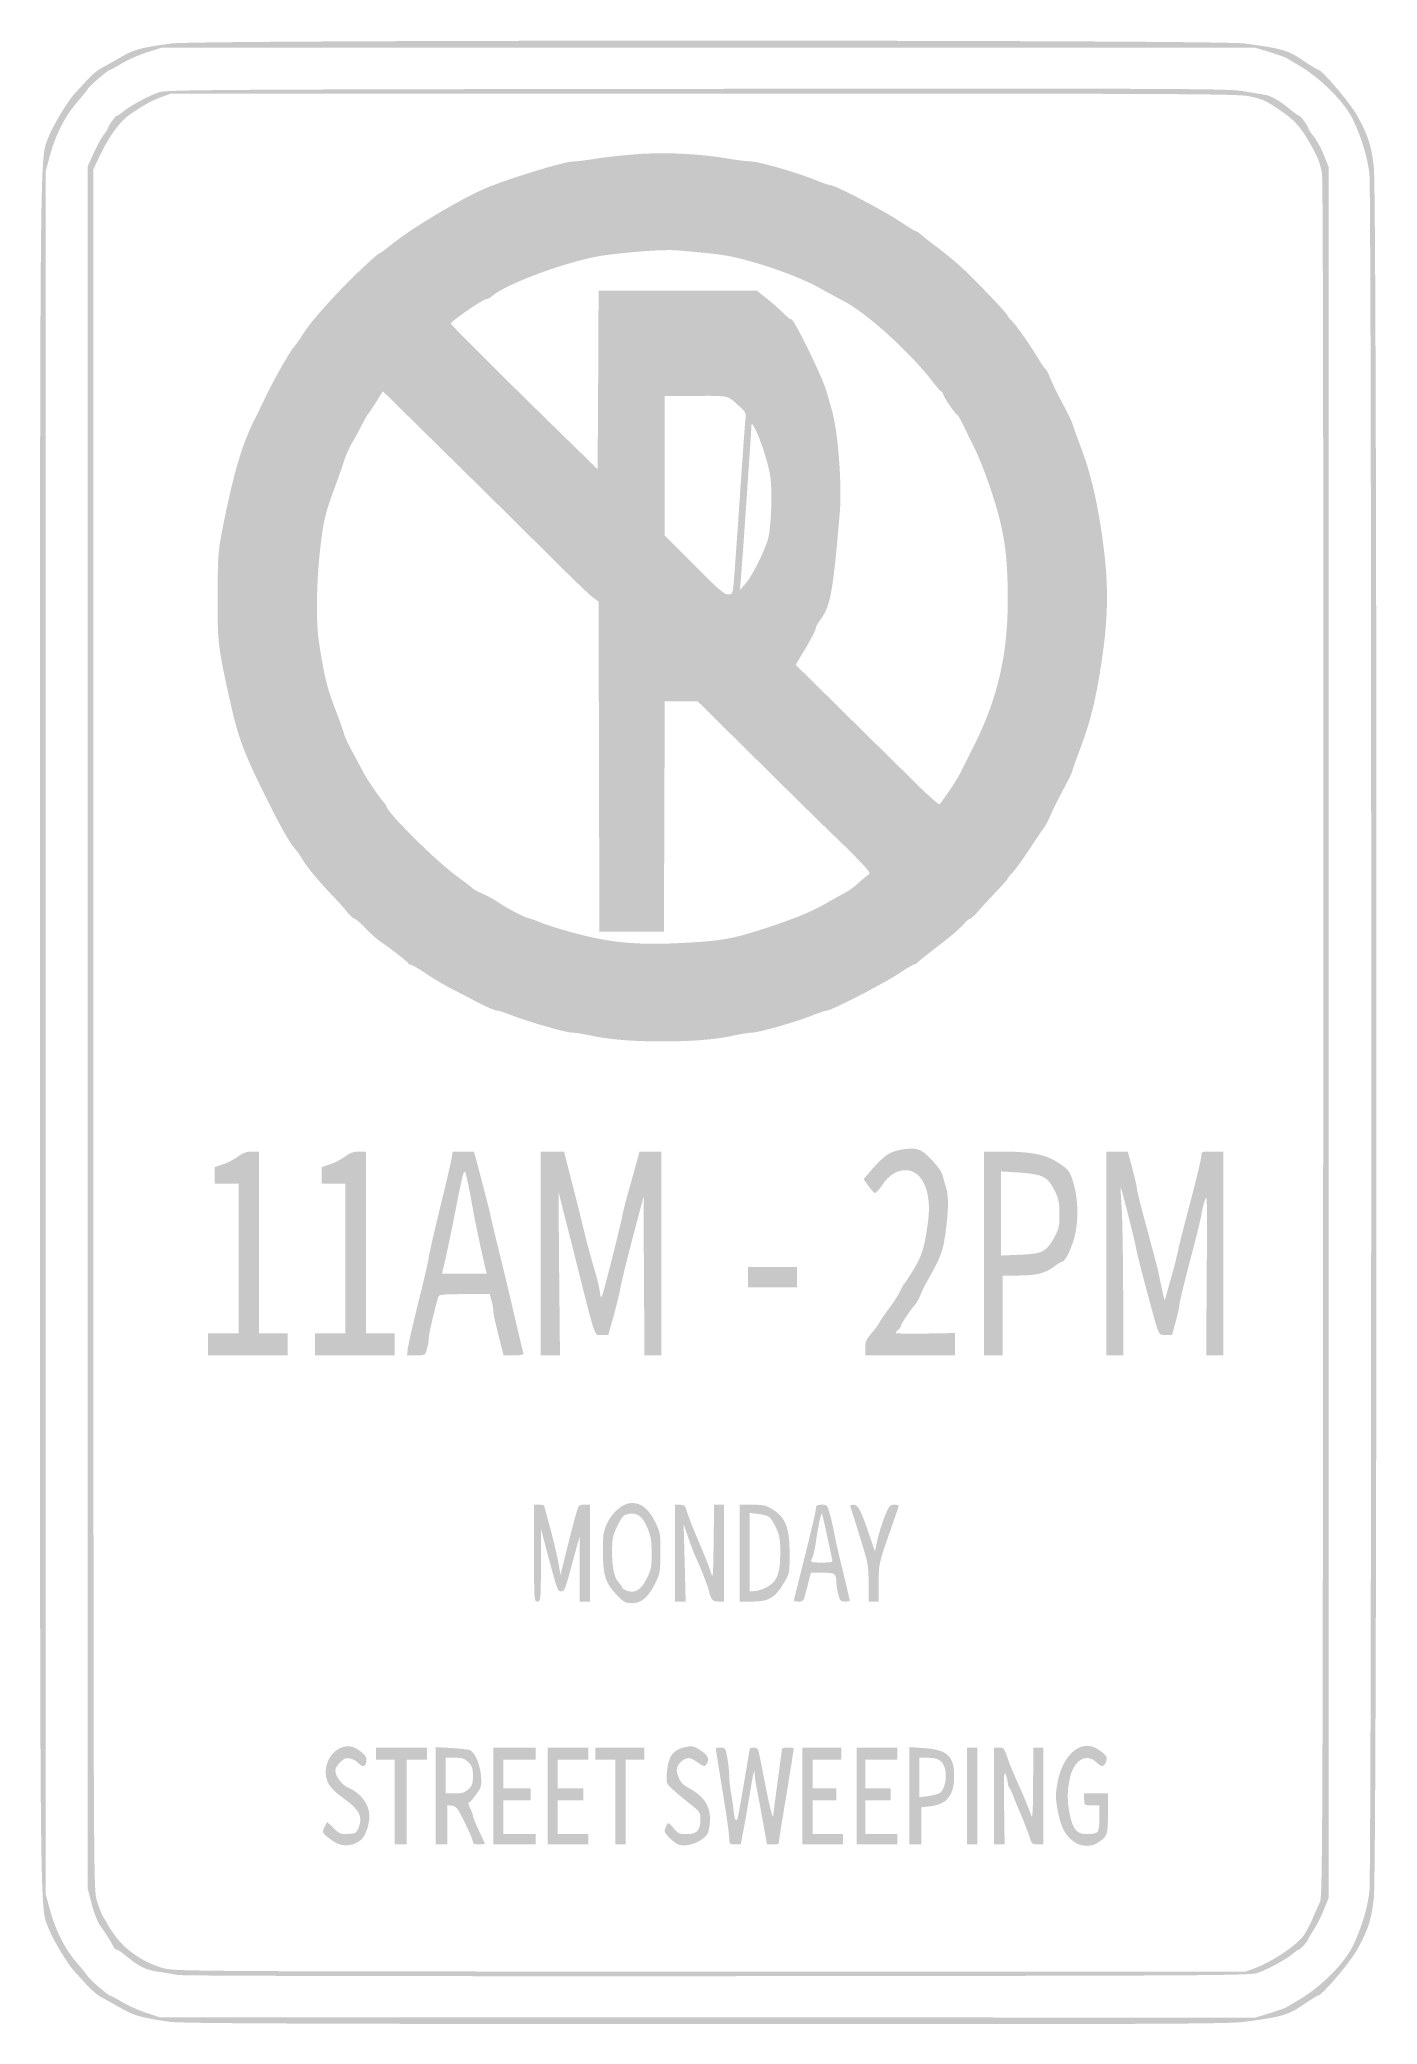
# Model space of a CAD drawing. Header units: inches. Extents: x -0.5 to 0.5, y -0.73 to 0.74.
import ezdxf

# ---------------------------------------------------------------- set-up
doc = ezdxf.new("R2010")
doc.units = ezdxf.units.IN
doc.header["$MEASUREMENT"] = 0

msp = doc.modelspace()

# ---------------------------------------------------------------- hatches: boundary and pattern name
h = msp.add_hatch(color=7)
edge = h.paths.add_edge_path()
edge.add_spline(control_points=[(-0.3987, -0.7327), (-0.4188, -0.7299), (-0.4249, -0.7282), (-0.4344, -0.7229), (-0.4394, -0.72), (-0.446, -0.7163), (-0.449, -0.7147), (-0.452, -0.7132), (-0.4568, -0.7092), (-0.4597, -0.7059), (-0.4627, -0.7027), (-0.4669, -0.698), (-0.4692, -0.6956), (-0.4744, -0.69), (-0.4856, -0.6714), (-0.4889, -0.6626), (-0.4951, -0.6465), (-0.4949, -0.6691), (-0.4949, 0), (-0.4949, 0.6691), (-0.4951, 0.6465), (-0.4889, 0.6626), (-0.4856, 0.6714), (-0.4744, 0.69), (-0.4692, 0.6956), (-0.4669, 0.698), (-0.4627, 0.7027), (-0.4597, 0.7059), (-0.4568, 0.7092), (-0.452, 0.7132), (-0.449, 0.7147), (-0.446, 0.7163), (-0.4394, 0.72), (-0.4344, 0.7229), (-0.4246, 0.7284), (-0.4196, 0.7298), (-0.3975, 0.7327), (-0.3766, 0.7355), (0.3767, 0.7355), (0.3975, 0.7327), (0.4258, 0.7289), (0.4296, 0.7278), (0.4417, 0.7195), (0.4468, 0.7161), (0.4515, 0.7132), (0.4521, 0.7132), (0.4547, 0.7132), (0.4758, 0.6884), (0.4807, 0.6795), (0.4889, 0.6647), (0.4913, 0.6574), (0.4932, 0.6409), (0.4958, 0.6184), (0.4958, -0.6184), (0.4932, -0.6409), (0.4913, -0.6574), (0.4889, -0.6647), (0.4807, -0.6795), (0.4758, -0.6884), (0.4547, -0.7132), (0.4521, -0.7132), (0.4515, -0.7132), (0.4468, -0.7161), (0.4417, -0.7195), (0.4296, -0.7278), (0.4258, -0.7289), (0.3975, -0.7327), (0.3855, -0.7343), (0.3325, -0.7345), (-0.0019, -0.7344), (-0.3015, -0.7343), (-0.3899, -0.7339), (-0.3987, -0.7327)], knot_values=[0, 0, 0, 0, 1, 1, 1, 2, 2, 2, 3, 3, 3, 4, 4, 4, 5, 5, 5, 6, 6, 6, 7, 7, 7, 8, 8, 8, 9, 9, 9, 10, 10, 10, 11, 11, 11, 12, 12, 12, 13, 13, 13, 14, 14, 14, 15, 15, 15, 16, 16, 16, 17, 17, 17, 18, 18, 18, 19, 19, 19, 20, 20, 20, 21, 21, 21, 22, 22, 22, 23, 23, 23, 24, 24, 24, 24], degree=3, periodic=0)
edge = h.paths.add_edge_path(flags=0)
edge.add_spline(control_points=[(0.4158, -0.7264), (0.4217, -0.7246), (0.4273, -0.7226), (0.4283, -0.722), (0.4293, -0.7214), (0.4333, -0.719), (0.4371, -0.7168), (0.4539, -0.7071), (0.4719, -0.689), (0.4781, -0.6756), (0.4842, -0.6625), (0.4884, -0.6485), (0.4899, -0.6363), (0.4917, -0.6217), (0.4917, 0.6217), (0.4899, 0.6363), (0.4884, 0.6485), (0.4842, 0.6625), (0.4781, 0.6756), (0.4719, 0.689), (0.4539, 0.7071), (0.4371, 0.7168), (0.4333, 0.719), (0.4293, 0.7214), (0.4283, 0.722), (0.4273, 0.7226), (0.4217, 0.7246), (0.4158, 0.7264)], knot_values=[0, 0, 0, 0, 1, 1, 1, 2, 2, 2, 3, 3, 3, 4, 4, 4, 5, 5, 5, 6, 6, 6, 7, 7, 7, 8, 8, 8, 9, 9, 9, 9], degree=3, periodic=0)
edge.add_line((0.4158, 0.7264), (0.4053, 0.7296))
edge.add_line((0.4053, 0.7296), (0.0003, 0.7296))
edge.add_line((0.0003, 0.7296), (-0.4047, 0.7296))
edge.add_line((-0.4047, 0.7296), (-0.4155, 0.7262))
edge.add_spline(control_points=[(-0.4155, 0.7262), (-0.4214, 0.7243), (-0.4298, 0.7207), (-0.4342, 0.718), (-0.4385, 0.7154), (-0.4425, 0.7132), (-0.4431, 0.7132), (-0.4444, 0.7132), (-0.459, 0.7006), (-0.4596, 0.6989), (-0.4599, 0.6982), (-0.4636, 0.6936), (-0.4678, 0.6887), (-0.4766, 0.6785), (-0.4835, 0.6648), (-0.4877, 0.649)], knot_values=[0, 0, 0, 0, 1, 1, 1, 2, 2, 2, 3, 3, 3, 4, 4, 4, 5, 5, 5, 5], degree=3, periodic=0)
edge.add_line((-0.4877, 0.649), (-0.4906, 0.6384))
edge.add_line((-0.4906, 0.6384), (-0.4906, 0))
edge.add_line((-0.4906, 0), (-0.4906, -0.6384))
edge.add_line((-0.4906, -0.6384), (-0.4877, -0.649))
edge.add_spline(control_points=[(-0.4877, -0.649), (-0.4835, -0.6648), (-0.4766, -0.6785), (-0.4678, -0.6887), (-0.4636, -0.6936), (-0.4599, -0.6982), (-0.4596, -0.6989), (-0.459, -0.7006), (-0.4444, -0.7132), (-0.4431, -0.7132), (-0.4427, -0.7132), (-0.4387, -0.7153), (-0.4343, -0.7179), (-0.43, -0.7205), (-0.4219, -0.7241), (-0.4164, -0.726)], knot_values=[0, 0, 0, 0, 1, 1, 1, 2, 2, 2, 3, 3, 3, 4, 4, 4, 5, 5, 5, 5], degree=3, periodic=0)
edge.add_line((-0.4164, -0.726), (-0.4063, -0.7293))
edge.add_line((-0.4063, -0.7293), (-0.0005, -0.7294))
edge.add_line((-0.0005, -0.7294), (0.4053, -0.7296))
edge.add_line((0.4053, -0.7296), (0.4158, -0.7264))
h = msp.add_hatch(color=7)
edge = h.paths.add_edge_path()
edge.add_spline(control_points=[(-0.3931, -0.698), (-0.3962, -0.6973), (-0.4027, -0.6962), (-0.4074, -0.6956), (-0.4166, -0.6942), (-0.4215, -0.6918), (-0.431, -0.684), (-0.4342, -0.6814), (-0.4374, -0.6792), (-0.4381, -0.6792), (-0.4388, -0.6792), (-0.4397, -0.6785), (-0.4401, -0.6777), (-0.4413, -0.675), (-0.4463, -0.6671), (-0.4501, -0.6618), (-0.4522, -0.6588), (-0.4549, -0.652), (-0.4567, -0.6451)], knot_values=[0, 0, 0, 0, 1, 1, 1, 2, 2, 2, 3, 3, 3, 4, 4, 4, 5, 5, 5, 6, 6, 6, 6], degree=3, periodic=0)
edge.add_line((-0.4567, -0.6451), (-0.4597, -0.6335))
edge.add_line((-0.4597, -0.6335), (-0.4597, 0.004))
edge.add_line((-0.4597, 0.004), (-0.4597, 0.6414))
edge.add_line((-0.4597, 0.6414), (-0.4553, 0.6511))
edge.add_spline(control_points=[(-0.4553, 0.6511), (-0.4529, 0.6565), (-0.4495, 0.6627), (-0.4478, 0.6649), (-0.446, 0.6672), (-0.4447, 0.6693), (-0.4447, 0.6697), (-0.4447, 0.6712), (-0.439, 0.6792), (-0.4379, 0.6792), (-0.4373, 0.6792), (-0.4352, 0.6806), (-0.4333, 0.6822), (-0.4279, 0.6868), (-0.4139, 0.6942), (-0.4066, 0.6966), (-0.4006, 0.6984), (-0.3668, 0.6987), (-0.0082, 0.6991), (0.3445, 0.6994), (0.3848, 0.6993), (0.3956, 0.6975), (0.4022, 0.6964), (0.4095, 0.6952), (0.4119, 0.6948), (0.4171, 0.694), (0.4228, 0.6908), (0.431, 0.684), (0.4342, 0.6814), (0.4373, 0.6792), (0.4379, 0.6792), (0.439, 0.6792), (0.4447, 0.6712), (0.4447, 0.6697), (0.4447, 0.6693), (0.4464, 0.6667), (0.4486, 0.6639), (0.4508, 0.6612), (0.4542, 0.655), (0.4561, 0.6501)], knot_values=[0, 0, 0, 0, 1, 1, 1, 2, 2, 2, 3, 3, 3, 4, 4, 4, 5, 5, 5, 6, 6, 6, 7, 7, 7, 8, 8, 8, 9, 9, 9, 10, 10, 10, 11, 11, 11, 12, 12, 12, 13, 13, 13, 13], degree=3, periodic=0)
edge.add_line((0.4561, 0.6501), (0.4597, 0.6412))
edge.add_line((0.4597, 0.6412), (0.4597, 0.0002))
edge.add_line((0.4597, 0.0002), (0.4597, -0.6409))
edge.add_line((0.4597, -0.6409), (0.456, -0.6501))
edge.add_spline(control_points=[(0.456, -0.6501), (0.4539, -0.6552), (0.4505, -0.6619), (0.4484, -0.665), (0.4464, -0.6681), (0.4446, -0.671), (0.4446, -0.6714), (0.4446, -0.6727), (0.4387, -0.6792), (0.4377, -0.6792), (0.4372, -0.6792), (0.4352, -0.6806), (0.4333, -0.6822), (0.4279, -0.6868), (0.4139, -0.6942), (0.4066, -0.6966), (0.4006, -0.6984), (0.367, -0.6986), (0.0063, -0.6989), (-0.2276, -0.699), (-0.3897, -0.6987), (-0.3931, -0.698)], knot_values=[0, 0, 0, 0, 1, 1, 1, 2, 2, 2, 3, 3, 3, 4, 4, 4, 5, 5, 5, 6, 6, 6, 7, 7, 7, 7], degree=3, periodic=0)
edge = h.paths.add_edge_path(flags=0)
edge.add_spline(control_points=[(0.4053, -0.6929), (0.4178, -0.6882), (0.4355, -0.6764), (0.441, -0.669), (0.4427, -0.6667), (0.4457, -0.6611), (0.4477, -0.6566), (0.4496, -0.6521), (0.4521, -0.6464), (0.4533, -0.644), (0.4552, -0.6399), (0.4554, -0.5937), (0.4557, -0.0057), (0.4559, 0.3905), (0.4556, 0.6312), (0.4548, 0.6361), (0.4542, 0.6404), (0.4523, 0.6466), (0.4506, 0.65), (0.4411, 0.6685), (0.4356, 0.6753), (0.4245, 0.6827), (0.4122, 0.6909), (0.4116, 0.6912), (0.401, 0.6936), (0.3928, 0.6954), (0.3565, 0.6956), (-0.003, 0.6956)], knot_values=[0, 0, 0, 0, 1, 1, 1, 2, 2, 2, 3, 3, 3, 4, 4, 4, 5, 5, 5, 6, 6, 6, 7, 7, 7, 8, 8, 8, 9, 9, 9, 9], degree=3, periodic=0)
edge.add_line((-0.003, 0.6956), (-0.398, 0.6956))
edge.add_line((-0.398, 0.6956), (-0.4053, 0.6929))
edge.add_spline(control_points=[(-0.4053, 0.6929), (-0.4126, 0.6902), (-0.4178, 0.6873), (-0.4283, 0.6801), (-0.4354, 0.6753), (-0.4435, 0.6643), (-0.4502, 0.6504)], knot_values=[0, 0, 0, 0, 1, 1, 1, 2, 2, 2, 2], degree=3, periodic=0)
edge.add_line((-0.4502, 0.6504), (-0.4553, 0.6396))
edge.add_line((-0.4553, 0.6396), (-0.4553, 0.0031))
edge.add_spline(control_points=[(-0.4553, 0.0031), (-0.4553, -0.6177), (-0.4553, -0.6335), (-0.453, -0.6421), (-0.4516, -0.647), (-0.4493, -0.6529), (-0.4478, -0.6553), (-0.4463, -0.6578), (-0.4448, -0.6603), (-0.4445, -0.661), (-0.4443, -0.6617), (-0.4418, -0.6654), (-0.439, -0.6693), (-0.4314, -0.68), (-0.4164, -0.6898), (-0.4026, -0.6932), (-0.3942, -0.6953), (-0.37, -0.6954), (0.0022, -0.6955)], knot_values=[0, 0, 0, 0, 1, 1, 1, 2, 2, 2, 3, 3, 3, 4, 4, 4, 5, 5, 5, 6, 6, 6, 6], degree=3, periodic=0)
edge.add_line((0.0022, -0.6955), (0.398, -0.6956))
edge.add_line((0.398, -0.6956), (0.4053, -0.6929))
h = msp.add_hatch(color=7)
edge = h.paths.add_edge_path()
edge.add_spline(control_points=[(-0.0528, -0.0061), (-0.0643, -0.0056), (-0.0766, -0.0043), (-0.0841, -0.0027), (-0.0909, -0.0012), (-0.0982, 0), (-0.1004, 0), (-0.1052, 0), (-0.1324, 0.0078), (-0.145, 0.0127), (-0.15, 0.0147), (-0.1553, 0.0164), (-0.1566, 0.0164), (-0.158, 0.0164), (-0.1646, 0.0193), (-0.1714, 0.0228), (-0.1781, 0.0264), (-0.187, 0.031), (-0.1912, 0.0331), (-0.1953, 0.0352), (-0.2032, 0.0399), (-0.2087, 0.0436), (-0.2142, 0.0473), (-0.2194, 0.0503), (-0.2202, 0.0503), (-0.2211, 0.0503), (-0.222, 0.0508), (-0.2222, 0.0515), (-0.2226, 0.0526), (-0.2351, 0.0623), (-0.2431, 0.0677), (-0.2456, 0.0694), (-0.2504, 0.0738), (-0.2539, 0.0775), (-0.2574, 0.0812), (-0.261, 0.0843), (-0.2618, 0.0843), (-0.2626, 0.0843), (-0.2649, 0.0863), (-0.2669, 0.0888), (-0.2688, 0.0913), (-0.2733, 0.0963), (-0.2767, 0.0999), (-0.2881, 0.1118), (-0.2968, 0.1222), (-0.3001, 0.1278), (-0.3019, 0.1308), (-0.3044, 0.1344), (-0.3057, 0.1358), (-0.3101, 0.1408), (-0.3164, 0.1518), (-0.3281, 0.1755), (-0.3438, 0.2072), (-0.3479, 0.2182), (-0.3533, 0.2421), (-0.3632, 0.2862), (-0.3634, 0.2881), (-0.3633, 0.3233), (-0.3632, 0.3524), (-0.3629, 0.3568), (-0.36, 0.3717), (-0.3517, 0.4139), (-0.3456, 0.4348), (-0.336, 0.4541), (-0.3344, 0.4572), (-0.3307, 0.4648), (-0.3277, 0.4711), (-0.3211, 0.4848), (-0.3094, 0.5053), (-0.3059, 0.5091), (-0.3046, 0.5106), (-0.3019, 0.5144), (-0.3001, 0.5174), (-0.2961, 0.5243), (-0.2827, 0.5397), (-0.2667, 0.556), (-0.258, 0.5647), (-0.2443, 0.5774), (-0.2433, 0.5774), (-0.2428, 0.5774), (-0.2399, 0.5794), (-0.2369, 0.5819), (-0.2227, 0.5938), (-0.1899, 0.6139), (-0.1673, 0.6244), (-0.1536, 0.6308), (-0.1069, 0.6453), (-0.1001, 0.6453), (-0.0976, 0.6453), (-0.0902, 0.6462), (-0.0836, 0.6473), (-0.0771, 0.6484), (-0.0632, 0.6499), (-0.0528, 0.6507), (-0.0322, 0.6523), (-0.0067, 0.6511), (0.0157, 0.6473), (0.0223, 0.6462), (0.0297, 0.6453), (0.0321, 0.6453), (0.0375, 0.6453), (0.0672, 0.6367), (0.0797, 0.6315), (0.0848, 0.6294), (0.0899, 0.6277), (0.0909, 0.6277), (0.0942, 0.6277), (0.1303, 0.6088), (0.1418, 0.6011), (0.1479, 0.597), (0.1533, 0.5937), (0.1538, 0.5937), (0.1544, 0.5937), (0.156, 0.5927), (0.1573, 0.5915), (0.1587, 0.5902), (0.1646, 0.5856), (0.1704, 0.5812), (0.1812, 0.5731), (0.1896, 0.5656), (0.2005, 0.5544), (0.2142, 0.5403), (0.222, 0.5318), (0.222, 0.5309), (0.222, 0.5304), (0.2232, 0.5289), (0.2247, 0.5276), (0.2278, 0.5247), (0.2388, 0.5091), (0.2447, 0.4991), (0.2471, 0.4951), (0.2494, 0.4918), (0.2498, 0.4918), (0.2503, 0.4918), (0.252, 0.4886), (0.2535, 0.4847), (0.2551, 0.4808), (0.2595, 0.4719), (0.2631, 0.4651), (0.2668, 0.4582), (0.2698, 0.4521), (0.2698, 0.4515), (0.2698, 0.4508), (0.2726, 0.4431), (0.2759, 0.4343), (0.2833, 0.4147), (0.2876, 0.3969), (0.2918, 0.3686), (0.2968, 0.3339), (0.2968, 0.3106), (0.2917, 0.2761), (0.2876, 0.2481), (0.2833, 0.2306), (0.2759, 0.211), (0.2726, 0.2022), (0.2698, 0.1944), (0.2698, 0.1937), (0.2698, 0.193), (0.2668, 0.1869), (0.2632, 0.1802), (0.2595, 0.1734), (0.2553, 0.1649), (0.2538, 0.1613), (0.2523, 0.1576), (0.2499, 0.1531), (0.2484, 0.1512), (0.247, 0.1493), (0.2421, 0.1421), (0.2376, 0.1352), (0.2331, 0.1283), (0.2277, 0.1209), (0.2257, 0.1188), (0.2237, 0.1167), (0.222, 0.1146), (0.222, 0.1142), (0.222, 0.1138), (0.2185, 0.1098), (0.2142, 0.1052), (0.2098, 0.1007), (0.2038, 0.0942), (0.2008, 0.0907), (0.1978, 0.0871), (0.1947, 0.0843), (0.1939, 0.0843), (0.1931, 0.0843), (0.191, 0.0824), (0.1891, 0.0801), (0.1873, 0.0778), (0.1799, 0.0715), (0.1728, 0.066), (0.1656, 0.0605), (0.1583, 0.0548), (0.1566, 0.0532), (0.1549, 0.0516), (0.153, 0.0503), (0.1523, 0.0503), (0.1516, 0.0503), (0.1465, 0.0473), (0.141, 0.0436), (0.1298, 0.0362), (0.0914, 0.0164), (0.0882, 0.0164), (0.0871, 0.0164), (0.0821, 0.0147), (0.077, 0.0127), (0.0648, 0.0078), (0.0373, 0), (0.0324, 0), (0.0303, 0), (0.023, -0.0012), (0.0162, -0.0027), (0.0013, -0.0059), (-0.0257, -0.0073), (-0.0528, -0.0061)], knot_values=[0, 0, 0, 0, 1, 1, 1, 2, 2, 2, 3, 3, 3, 4, 4, 4, 5, 5, 5, 6, 6, 6, 7, 7, 7, 8, 8, 8, 9, 9, 9, 10, 10, 10, 11, 11, 11, 12, 12, 12, 13, 13, 13, 14, 14, 14, 15, 15, 15, 16, 16, 16, 17, 17, 17, 18, 18, 18, 19, 19, 19, 20, 20, 20, 21, 21, 21, 22, 22, 22, 23, 23, 23, 24, 24, 24, 25, 25, 25, 26, 26, 26, 27, 27, 27, 28, 28, 28, 29, 29, 29, 30, 30, 30, 31, 31, 31, 32, 32, 32, 33, 33, 33, 34, 34, 34, 35, 35, 35, 36, 36, 36, 37, 37, 37, 38, 38, 38, 39, 39, 39, 40, 40, 40, 41, 41, 41, 42, 42, 42, 43, 43, 43, 44, 44, 44, 45, 45, 45, 46, 46, 46, 47, 47, 47, 48, 48, 48, 49, 49, 49, 50, 50, 50, 51, 51, 51, 52, 52, 52, 53, 53, 53, 54, 54, 54, 55, 55, 55, 56, 56, 56, 57, 57, 57, 58, 58, 58, 59, 59, 59, 60, 60, 60, 61, 61, 61, 62, 62, 62, 63, 63, 63, 64, 64, 64, 65, 65, 65, 66, 66, 66, 67, 67, 67, 68, 68, 68, 69, 69, 69, 70, 70, 70, 71, 71, 71, 71], degree=3, periodic=0)
edge = h.paths.add_edge_path(flags=0)
edge.add_spline(control_points=[(-0.0141, 0.0667), (0.0119, 0.0682), (0.0201, 0.0699), (0.0472, 0.0789), (0.0673, 0.0857), (0.0775, 0.09), (0.0906, 0.0976), (0.0941, 0.0996), (0.0989, 0.1023), (0.1013, 0.1035), (0.1037, 0.1047), (0.1078, 0.1077), (0.1104, 0.11), (0.1129, 0.1124), (0.1163, 0.1151), (0.1178, 0.1162), (0.1205, 0.1181), (0.1205, 0.1181), (0.1147, 0.1245), (0.1115, 0.128), (0.104, 0.1356), (0.0981, 0.1413), (0.0921, 0.1469), (0.0752, 0.1635), (0.0605, 0.178), (0.0458, 0.1925), (0.0245, 0.2136), (0.0131, 0.2248)], knot_values=[0, 0, 0, 0, 1, 1, 1, 2, 2, 2, 3, 3, 3, 4, 4, 4, 5, 5, 5, 6, 6, 6, 7, 7, 7, 8, 8, 8, 9, 9, 9, 9], degree=3, periodic=0)
edge.add_line((0.0131, 0.2248), (-0.0076, 0.2453))
edge.add_line((-0.0076, 0.2453), (-0.0198, 0.2453))
edge.add_line((-0.0198, 0.2453), (-0.0321, 0.2453))
edge.add_line((-0.0321, 0.2453), (-0.0324, 0.1601))
edge.add_line((-0.0324, 0.1601), (-0.0327, 0.0748))
edge.add_line((-0.0327, 0.0748), (-0.0566, 0.0748))
edge.add_line((-0.0566, 0.0748), (-0.0805, 0.0748))
edge.add_line((-0.0805, 0.0748), (-0.0808, 0.197))
edge.add_line((-0.0808, 0.197), (-0.0811, 0.3192))
edge.add_line((-0.0811, 0.3192), (-0.0859, 0.3228))
edge.add_spline(control_points=[(-0.0859, 0.3228), (-0.0884, 0.3248), (-0.1039, 0.3397), (-0.1202, 0.356), (-0.1365, 0.3722), (-0.1703, 0.4057), (-0.1954, 0.4303)], knot_values=[0, 0, 0, 0, 1, 1, 1, 2, 2, 2, 2], degree=3, periodic=0)
edge.add_line((-0.1954, 0.4303), (-0.2409, 0.4751))
edge.add_line((-0.2409, 0.4751), (-0.2461, 0.4668))
edge.add_spline(control_points=[(-0.2461, 0.4668), (-0.249, 0.4622), (-0.2517, 0.4582), (-0.2521, 0.4579), (-0.2525, 0.4575), (-0.2544, 0.4541), (-0.2564, 0.4503), (-0.2583, 0.4465), (-0.2615, 0.4406), (-0.2636, 0.4371), (-0.2656, 0.4336), (-0.2684, 0.4274), (-0.2697, 0.4233), (-0.271, 0.4191), (-0.2742, 0.4101), (-0.2768, 0.4031), (-0.2834, 0.3852), (-0.2847, 0.3799), (-0.2868, 0.3629), (-0.2901, 0.3366), (-0.2907, 0.3054), (-0.2882, 0.2891), (-0.2844, 0.2642), (-0.2823, 0.2556), (-0.2765, 0.2405), (-0.2734, 0.2324), (-0.2704, 0.224), (-0.2698, 0.2218), (-0.2693, 0.2195), (-0.2661, 0.2127), (-0.2628, 0.2067), (-0.2595, 0.2006), (-0.2559, 0.1939), (-0.2548, 0.1918), (-0.2521, 0.1868), (-0.2427, 0.1731), (-0.2403, 0.1707), (-0.2392, 0.1696), (-0.2384, 0.1683), (-0.2384, 0.1679), (-0.2384, 0.1637), (-0.2011, 0.1266), (-0.1855, 0.1154), (-0.1797, 0.1112), (-0.1745, 0.1072), (-0.1742, 0.1067), (-0.1738, 0.1062), (-0.1707, 0.1045), (-0.1673, 0.103), (-0.1638, 0.1015), (-0.1596, 0.0993), (-0.1579, 0.0981), (-0.1501, 0.0928), (-0.1368, 0.0856), (-0.1333, 0.0849), (-0.1313, 0.0844), (-0.1273, 0.083), (-0.1245, 0.0818), (-0.1218, 0.0806), (-0.1136, 0.0779), (-0.1063, 0.0758), (-0.0738, 0.0664), (-0.0532, 0.0644), (-0.0141, 0.0667)], knot_values=[0, 0, 0, 0, 1, 1, 1, 2, 2, 2, 3, 3, 3, 4, 4, 4, 5, 5, 5, 6, 6, 6, 7, 7, 7, 8, 8, 8, 9, 9, 9, 10, 10, 10, 11, 11, 11, 12, 12, 12, 13, 13, 13, 14, 14, 14, 15, 15, 15, 16, 16, 16, 17, 17, 17, 18, 18, 18, 19, 19, 19, 20, 20, 20, 21, 21, 21, 21], degree=3, periodic=0)
edge = h.paths.add_edge_path(flags=0)
edge.add_spline(control_points=[(0.1782, 0.1784), (0.1815, 0.183), (0.1857, 0.1899), (0.1876, 0.1937), (0.1895, 0.1975), (0.194, 0.2066), (0.1977, 0.214), (0.2145, 0.2477), (0.222, 0.2805), (0.222, 0.3197), (0.222, 0.3451), (0.2207, 0.3597), (0.2169, 0.3764), (0.213, 0.3937), (0.2035, 0.4209), (0.1966, 0.4346), (0.1932, 0.4415), (0.1892, 0.4496), (0.1878, 0.4525), (0.1863, 0.4555), (0.1848, 0.4579), (0.1843, 0.4579), (0.1832, 0.4579), (0.1742, 0.4712), (0.1742, 0.4729), (0.1742, 0.4735), (0.1735, 0.4745), (0.1726, 0.4751), (0.1717, 0.4756), (0.1691, 0.4786), (0.1667, 0.4818), (0.1499, 0.5038), (0.1171, 0.5335), (0.1001, 0.5421), (0.0967, 0.5439), (0.0889, 0.5481), (0.0828, 0.5515), (0.0681, 0.5596), (0.0448, 0.5682), (0.022, 0.5738), (0.0121, 0.5762), (0.0063, 0.5769), (-0.0218, 0.5794), (-0.0318, 0.5802), (-0.0526, 0.5789), (-0.0755, 0.576), (-0.1006, 0.5728), (-0.1496, 0.555), (-0.1605, 0.5452), (-0.1616, 0.5442), (-0.1632, 0.5434), (-0.1642, 0.5434), (-0.1666, 0.5434), (-0.1906, 0.5269), (-0.1905, 0.5252), (-0.1905, 0.5241), (-0.1434, 0.4773), (-0.0919, 0.4272)], knot_values=[0, 0, 0, 0, 1, 1, 1, 2, 2, 2, 3, 3, 3, 4, 4, 4, 5, 5, 5, 6, 6, 6, 7, 7, 7, 8, 8, 8, 9, 9, 9, 10, 10, 10, 11, 11, 11, 12, 12, 12, 13, 13, 13, 14, 14, 14, 15, 15, 15, 16, 16, 16, 17, 17, 17, 18, 18, 18, 19, 19, 19, 19], degree=3, periodic=0)
edge.add_line((-0.0919, 0.4272), (-0.0818, 0.4173))
edge.add_line((-0.0818, 0.4173), (-0.0814, 0.4835))
edge.add_line((-0.0814, 0.4835), (-0.0811, 0.5497))
edge.add_line((-0.0811, 0.5497), (-0.0225, 0.5497))
edge.add_line((-0.0225, 0.5497), (0.0361, 0.5497))
edge.add_line((0.0361, 0.5497), (0.0401, 0.5465))
edge.add_spline(control_points=[(0.0401, 0.5465), (0.0478, 0.5404), (0.0538, 0.5352), (0.057, 0.5318), (0.0588, 0.5299), (0.061, 0.5283), (0.0618, 0.5283), (0.0639, 0.5283), (0.0854, 0.4841), (0.0878, 0.4748), (0.0882, 0.4735), (0.0899, 0.4675), (0.0916, 0.4616), (0.0962, 0.4461), (0.0993, 0.4062), (0.0976, 0.3855), (0.0924, 0.3243), (0.0907, 0.3154), (0.0822, 0.3045), (0.0809, 0.3029), (0.0799, 0.3006), (0.0798, 0.2995), (0.0798, 0.2984), (0.0765, 0.2919), (0.0724, 0.285)], knot_values=[0, 0, 0, 0, 1, 1, 1, 2, 2, 2, 3, 3, 3, 4, 4, 4, 5, 5, 5, 6, 6, 6, 7, 7, 7, 8, 8, 8, 8], degree=3, periodic=0)
edge.add_line((0.0724, 0.285), (0.0649, 0.2725))
edge.add_line((0.0649, 0.2725), (0.1004, 0.2375))
edge.add_spline(control_points=[(0.1004, 0.2375), (0.1199, 0.2182), (0.1437, 0.1948), (0.1532, 0.1854), (0.1628, 0.1759), (0.171, 0.1686), (0.1714, 0.1691), (0.1719, 0.1696), (0.175, 0.1738), (0.1782, 0.1784)], knot_values=[0, 0, 0, 0, 1, 1, 1, 2, 2, 2, 3, 3, 3, 3], degree=3, periodic=0)
edge = h.paths.add_edge_path(flags=0)
edge.add_spline(control_points=[(0.0188, 0.3311), (0.0192, 0.3348), (0.0212, 0.3626), (0.0233, 0.3931), (0.0253, 0.4235), (0.0273, 0.4509), (0.0276, 0.4539), (0.0282, 0.4588), (0.0279, 0.4597), (0.0242, 0.463), (0.0137, 0.4725), (0.0167, 0.4717), (-0.0088, 0.4717)], knot_values=[0, 0, 0, 0, 1, 1, 1, 2, 2, 2, 3, 3, 3, 4, 4, 4, 4], degree=3, periodic=0)
edge.add_line((-0.0088, 0.4717), (-0.0321, 0.4717))
edge.add_line((-0.0321, 0.4717), (-0.0321, 0.4199))
edge.add_line((-0.0321, 0.4199), (-0.0321, 0.3681))
edge.add_line((-0.0321, 0.3681), (-0.0104, 0.3464))
edge.add_spline(control_points=[(-0.0104, 0.3464), (0.0068, 0.3291), (0.012, 0.3246), (0.0147, 0.3246), (0.0178, 0.3245), (0.0181, 0.325), (0.0188, 0.3311)], knot_values=[0, 0, 0, 0, 1, 1, 1, 2, 2, 2, 2], degree=3, periodic=0)
edge = h.paths.add_edge_path(flags=0)
edge.add_spline(control_points=[(0.0376, 0.3491), (0.0408, 0.3555), (0.0439, 0.3634), (0.0447, 0.3667), (0.0469, 0.3768), (0.0477, 0.4023), (0.046, 0.4126), (0.0443, 0.4227), (0.0388, 0.4397), (0.0347, 0.4475), (0.0325, 0.4516), (0.0322, 0.4518), (0.0321, 0.4492), (0.032, 0.4447), (0.0247, 0.3385), (0.024, 0.3327)], knot_values=[0, 0, 0, 0, 1, 1, 1, 2, 2, 2, 3, 3, 3, 4, 4, 4, 5, 5, 5, 5], degree=3, periodic=0)
edge.add_line((0.024, 0.3327), (0.0235, 0.3277))
edge.add_line((0.0235, 0.3277), (0.0277, 0.3325))
edge.add_spline(control_points=[(0.0277, 0.3325), (0.0301, 0.3352), (0.0345, 0.3427), (0.0376, 0.3491)], knot_values=[0, 0, 0, 0, 1, 1, 1, 1], degree=3, periodic=0)
h = msp.add_hatch(color=7)
edge = h.paths.add_edge_path()
edge.add_line((-0.3704, -0.2308), (-0.3704, -0.2226))
edge.add_line((-0.3704, -0.2226), (-0.3591, -0.2226))
edge.add_line((-0.3591, -0.2226), (-0.3478, -0.2226))
edge.add_line((-0.3478, -0.2226), (-0.3478, -0.1673))
edge.add_line((-0.3478, -0.1673), (-0.3478, -0.1119))
edge.add_line((-0.3478, -0.1119), (-0.3566, -0.1119))
edge.add_line((-0.3566, -0.1119), (-0.3654, -0.1119))
edge.add_line((-0.3654, -0.1119), (-0.3654, -0.1058))
edge.add_line((-0.3654, -0.1058), (-0.3654, -0.0996))
edge.add_line((-0.3654, -0.0996), (-0.3593, -0.0975))
edge.add_spline(control_points=[(-0.3593, -0.0975), (-0.3559, -0.0964), (-0.351, -0.0938), (-0.3483, -0.0918), (-0.3447, -0.0891), (-0.342, -0.0881), (-0.3381, -0.0881)], knot_values=[0, 0, 0, 0, 1, 1, 1, 2, 2, 2, 2], degree=3, periodic=0)
edge.add_line((-0.3381, -0.0881), (-0.3327, -0.0881))
edge.add_line((-0.3327, -0.0881), (-0.3327, -0.1553))
edge.add_line((-0.3327, -0.1553), (-0.3327, -0.2226))
edge.add_line((-0.3327, -0.2226), (-0.322, -0.2226))
edge.add_line((-0.322, -0.2226), (-0.3113, -0.2226))
edge.add_line((-0.3113, -0.2226), (-0.3113, -0.2308))
edge.add_line((-0.3113, -0.2308), (-0.3113, -0.239))
edge.add_line((-0.3113, -0.239), (-0.3409, -0.239))
edge.add_line((-0.3409, -0.239), (-0.3704, -0.239))
edge.add_line((-0.3704, -0.239), (-0.3704, -0.2308))
h = msp.add_hatch(color=7)
edge = h.paths.add_edge_path()
edge.add_line((-0.2912, -0.2308), (-0.2912, -0.2226))
edge.add_line((-0.2912, -0.2226), (-0.2799, -0.2226))
edge.add_line((-0.2799, -0.2226), (-0.2686, -0.2226))
edge.add_line((-0.2686, -0.2226), (-0.2686, -0.1673))
edge.add_line((-0.2686, -0.1673), (-0.2686, -0.1119))
edge.add_line((-0.2686, -0.1119), (-0.2774, -0.1119))
edge.add_line((-0.2774, -0.1119), (-0.2862, -0.1119))
edge.add_line((-0.2862, -0.1119), (-0.2862, -0.1058))
edge.add_line((-0.2862, -0.1058), (-0.2862, -0.0996))
edge.add_line((-0.2862, -0.0996), (-0.28, -0.0975))
edge.add_spline(control_points=[(-0.28, -0.0975), (-0.2767, -0.0964), (-0.2717, -0.0938), (-0.269, -0.0918), (-0.2654, -0.0891), (-0.2627, -0.0881), (-0.2588, -0.0881)], knot_values=[0, 0, 0, 0, 1, 1, 1, 2, 2, 2, 2], degree=3, periodic=0)
edge.add_line((-0.2588, -0.0881), (-0.2535, -0.0881))
edge.add_line((-0.2535, -0.0881), (-0.2535, -0.1553))
edge.add_line((-0.2535, -0.1553), (-0.2535, -0.2226))
edge.add_line((-0.2535, -0.2226), (-0.2428, -0.2226))
edge.add_line((-0.2428, -0.2226), (-0.2321, -0.2226))
edge.add_line((-0.2321, -0.2226), (-0.2321, -0.2308))
edge.add_line((-0.2321, -0.2308), (-0.2321, -0.239))
edge.add_line((-0.2321, -0.239), (-0.2616, -0.239))
edge.add_line((-0.2616, -0.239), (-0.2912, -0.239))
edge.add_line((-0.2912, -0.239), (-0.2912, -0.2308))
h = msp.add_hatch(color=7)
edge = h.paths.add_edge_path()
edge.add_spline(control_points=[(-0.2224, -0.2336), (-0.222, -0.2307), (-0.2184, -0.2149), (-0.2143, -0.1985), (-0.2102, -0.1821), (-0.2069, -0.1677), (-0.2069, -0.1664), (-0.2069, -0.1652), (-0.2033, -0.1492), (-0.1988, -0.1308), (-0.1943, -0.1125), (-0.1903, -0.0954), (-0.1899, -0.0928)], knot_values=[0, 0, 0, 0, 1, 1, 1, 2, 2, 2, 3, 3, 3, 4, 4, 4, 4], degree=3, periodic=0)
edge.add_line((-0.1899, -0.0928), (-0.1892, -0.0881))
edge.add_line((-0.1892, -0.0881), (-0.1813, -0.0881))
edge.add_line((-0.1813, -0.0881), (-0.1734, -0.0881))
edge.add_line((-0.1734, -0.0881), (-0.1683, -0.1072))
edge.add_spline(control_points=[(-0.1683, -0.1072), (-0.1655, -0.1178), (-0.1623, -0.1304), (-0.1612, -0.1352), (-0.1602, -0.1401), (-0.1569, -0.1536), (-0.154, -0.1654), (-0.1511, -0.1772), (-0.1474, -0.1927), (-0.1457, -0.2), (-0.1396, -0.2262), (-0.1373, -0.2359), (-0.1368, -0.2374), (-0.1364, -0.2386), (-0.1383, -0.239), (-0.1438, -0.239)], knot_values=[0, 0, 0, 0, 1, 1, 1, 2, 2, 2, 3, 3, 3, 4, 4, 4, 5, 5, 5, 5], degree=3, periodic=0)
edge.add_line((-0.1438, -0.239), (-0.1515, -0.239))
edge.add_line((-0.1515, -0.239), (-0.1527, -0.2343))
edge.add_spline(control_points=[(-0.1527, -0.2343), (-0.1579, -0.2137), (-0.1591, -0.2085), (-0.1591, -0.206), (-0.1591, -0.2044), (-0.1597, -0.201), (-0.1604, -0.1984)], knot_values=[0, 0, 0, 0, 1, 1, 1, 2, 2, 2, 2], degree=3, periodic=0)
edge.add_line((-0.1604, -0.1984), (-0.1618, -0.1937))
edge.add_line((-0.1618, -0.1937), (-0.1805, -0.1937))
edge.add_spline(control_points=[(-0.1805, -0.1937), (-0.1972, -0.1937), (-0.1993, -0.1939), (-0.1999, -0.1959), (-0.2026, -0.2048), (-0.2069, -0.2235), (-0.2069, -0.2262), (-0.2069, -0.2281), (-0.2075, -0.2317), (-0.2082, -0.2343), (-0.2095, -0.239), (-0.2096, -0.239), (-0.2163, -0.239)], knot_values=[0, 0, 0, 0, 1, 1, 1, 2, 2, 2, 3, 3, 3, 4, 4, 4, 4], degree=3, periodic=0)
edge.add_line((-0.2163, -0.239), (-0.223, -0.239))
edge.add_line((-0.223, -0.239), (-0.2224, -0.2336))
edge = h.paths.add_edge_path(flags=0)
edge.add_spline(control_points=[(-0.1648, -0.1752), (-0.1668, -0.1672), (-0.1732, -0.1372), (-0.1743, -0.1302), (-0.1762, -0.1189), (-0.1793, -0.1039), (-0.1799, -0.1033), (-0.1811, -0.1021), (-0.1818, -0.1046), (-0.1862, -0.1271), (-0.1903, -0.1482), (-0.1944, -0.1676), (-0.1964, -0.1756)], knot_values=[0, 0, 0, 0, 1, 1, 1, 2, 2, 2, 3, 3, 3, 4, 4, 4, 4], degree=3, periodic=0)
edge.add_line((-0.1964, -0.1756), (-0.1971, -0.1786))
edge.add_line((-0.1971, -0.1786), (-0.1805, -0.1786))
edge.add_line((-0.1805, -0.1786), (-0.1639, -0.1786))
edge.add_line((-0.1639, -0.1786), (-0.1648, -0.1752))
h = msp.add_hatch(color=7)
edge = h.paths.add_edge_path()
edge.add_line((-0.1239, -0.1635), (-0.1239, -0.0881))
edge.add_line((-0.1239, -0.0881), (-0.1153, -0.0881))
edge.add_line((-0.1153, -0.0881), (-0.1067, -0.0881))
edge.add_line((-0.1067, -0.0881), (-0.101, -0.1104))
edge.add_spline(control_points=[(-0.101, -0.1104), (-0.0978, -0.1227), (-0.0937, -0.1392), (-0.0918, -0.1472), (-0.0899, -0.1551), (-0.0867, -0.167), (-0.0847, -0.1736), (-0.0826, -0.1802), (-0.0806, -0.1886), (-0.0801, -0.1923), (-0.0793, -0.199), (-0.0792, -0.1989), (-0.0719, -0.1703), (-0.0679, -0.1545), (-0.0641, -0.1389), (-0.0635, -0.1356), (-0.0629, -0.1324), (-0.0605, -0.1228), (-0.058, -0.1142), (-0.0556, -0.1057), (-0.053, -0.0963), (-0.0522, -0.0934)], knot_values=[0, 0, 0, 0, 1, 1, 1, 2, 2, 2, 3, 3, 3, 4, 4, 4, 5, 5, 5, 6, 6, 6, 7, 7, 7, 7], degree=3, periodic=0)
edge.add_line((-0.0522, -0.0934), (-0.0508, -0.0881))
edge.add_line((-0.0508, -0.0881), (-0.0427, -0.0881))
edge.add_line((-0.0427, -0.0881), (-0.0346, -0.0881))
edge.add_line((-0.0346, -0.0881), (-0.0346, -0.1635))
edge.add_line((-0.0346, -0.1635), (-0.0346, -0.239))
edge.add_line((-0.0346, -0.239), (-0.0409, -0.239))
edge.add_line((-0.0409, -0.239), (-0.0471, -0.239))
edge.add_line((-0.0471, -0.239), (-0.0475, -0.1803))
edge.add_line((-0.0475, -0.1803), (-0.0478, -0.1216))
edge.add_line((-0.0478, -0.1216), (-0.0556, -0.151))
edge.add_spline(control_points=[(-0.0556, -0.151), (-0.0598, -0.1672), (-0.0639, -0.1836), (-0.0646, -0.1875), (-0.0652, -0.1913), (-0.0676, -0.2011), (-0.0698, -0.2092)], knot_values=[0, 0, 0, 0, 1, 1, 1, 2, 2, 2, 2], degree=3, periodic=0)
edge.add_line((-0.0698, -0.2092), (-0.0739, -0.2239))
edge.add_line((-0.0739, -0.2239), (-0.0787, -0.2239))
edge.add_spline(control_points=[(-0.0787, -0.2239), (-0.0846, -0.2239), (-0.0825, -0.2299), (-0.0988, -0.1654), (-0.101, -0.1564), (-0.1047, -0.142), (-0.1069, -0.1334)], knot_values=[0, 0, 0, 0, 1, 1, 1, 2, 2, 2, 2], degree=3, periodic=0)
edge.add_line((-0.1069, -0.1334), (-0.1108, -0.1178))
edge.add_line((-0.1108, -0.1178), (-0.1103, -0.1784))
edge.add_line((-0.1103, -0.1784), (-0.1097, -0.239))
edge.add_line((-0.1097, -0.239), (-0.1168, -0.239))
edge.add_line((-0.1168, -0.239), (-0.1239, -0.239))
edge.add_line((-0.1239, -0.239), (-0.1239, -0.1635))
h = msp.add_hatch(color=7)
edge = h.paths.add_edge_path()
edge.add_spline(control_points=[(0.1164, -0.2335), (0.1164, -0.229), (0.1172, -0.2271), (0.1212, -0.2225), (0.1238, -0.2195), (0.1263, -0.2161), (0.1267, -0.2151), (0.1271, -0.2141), (0.1304, -0.2092), (0.134, -0.2044), (0.1376, -0.1996), (0.1414, -0.1936), (0.1424, -0.1912), (0.1435, -0.1888), (0.1447, -0.1865), (0.1452, -0.1862), (0.1456, -0.1858), (0.1487, -0.1811), (0.1521, -0.1757), (0.1585, -0.1653), (0.1605, -0.1585), (0.163, -0.1394), (0.1658, -0.1177), (0.1587, -0.1019), (0.1462, -0.1019), (0.1395, -0.1019), (0.1337, -0.1057), (0.1288, -0.1132), (0.1266, -0.1166), (0.1242, -0.119), (0.1234, -0.1187), (0.1227, -0.1184), (0.1205, -0.116), (0.1186, -0.1133)], knot_values=[0, 0, 0, 0, 1, 1, 1, 2, 2, 2, 3, 3, 3, 4, 4, 4, 5, 5, 5, 6, 6, 6, 7, 7, 7, 8, 8, 8, 9, 9, 9, 10, 10, 10, 11, 11, 11, 11], degree=3, periodic=0)
edge.add_line((0.1186, -0.1133), (0.1152, -0.1085))
edge.add_line((0.1152, -0.1085), (0.122, -0.1006))
edge.add_spline(control_points=[(0.122, -0.1006), (0.1258, -0.0962), (0.131, -0.0914), (0.1336, -0.0899), (0.1401, -0.086), (0.1526, -0.0847), (0.1576, -0.0873), (0.1626, -0.0899), (0.1728, -0.1014), (0.1737, -0.1055), (0.1741, -0.1073), (0.1753, -0.1116), (0.1764, -0.115), (0.1785, -0.1219), (0.178, -0.1359), (0.175, -0.1541), (0.1734, -0.1635), (0.171, -0.1689), (0.1605, -0.1874), (0.1599, -0.1885), (0.1584, -0.1917), (0.1572, -0.1946), (0.156, -0.1975), (0.1541, -0.2009), (0.1529, -0.2021), (0.1497, -0.2056), (0.1428, -0.216), (0.1428, -0.2174), (0.1428, -0.218), (0.1419, -0.2193), (0.1409, -0.2201), (0.1398, -0.221), (0.139, -0.222), (0.139, -0.2225), (0.139, -0.2229), (0.1489, -0.2231), (0.161, -0.2229)], knot_values=[0, 0, 0, 0, 1, 1, 1, 2, 2, 2, 3, 3, 3, 4, 4, 4, 5, 5, 5, 6, 6, 6, 7, 7, 7, 8, 8, 8, 9, 9, 9, 10, 10, 10, 11, 11, 11, 12, 12, 12, 12], degree=3, periodic=0)
edge.add_line((0.161, -0.2229), (0.183, -0.2225))
edge.add_line((0.183, -0.2225), (0.183, -0.2308))
edge.add_line((0.183, -0.2308), (0.183, -0.239))
edge.add_line((0.183, -0.239), (0.1497, -0.239))
edge.add_line((0.1497, -0.239), (0.1164, -0.239))
edge.add_line((0.1164, -0.239), (0.1164, -0.2335))
h = msp.add_hatch(color=7)
edge = h.paths.add_edge_path()
edge.add_line((0.2044, -0.1635), (0.2044, -0.0881))
edge.add_line((0.2044, -0.0881), (0.2192, -0.0881))
edge.add_spline(control_points=[(0.2192, -0.0881), (0.2394, -0.0882), (0.2499, -0.0903), (0.2585, -0.0958), (0.2675, -0.1015), (0.2682, -0.1025), (0.2711, -0.1131), (0.2744, -0.1249), (0.2744, -0.1412), (0.2711, -0.1526), (0.2686, -0.1615), (0.2642, -0.1698), (0.262, -0.1698), (0.2613, -0.1698), (0.2587, -0.1714), (0.2562, -0.1734), (0.2498, -0.1782), (0.2432, -0.1799), (0.2297, -0.1799)], knot_values=[0, 0, 0, 0, 1, 1, 1, 2, 2, 2, 3, 3, 3, 4, 4, 4, 5, 5, 5, 6, 6, 6, 6], degree=3, periodic=0)
edge.add_line((0.2297, -0.1799), (0.2182, -0.1799))
edge.add_line((0.2182, -0.1799), (0.2182, -0.2094))
edge.add_line((0.2182, -0.2094), (0.2182, -0.239))
edge.add_line((0.2182, -0.239), (0.2113, -0.239))
edge.add_line((0.2113, -0.239), (0.2044, -0.239))
edge.add_line((0.2044, -0.239), (0.2044, -0.1635))
edge = h.paths.add_edge_path(flags=0)
edge.add_spline(control_points=[(0.2484, -0.1615), (0.251, -0.16), (0.254, -0.1564), (0.2565, -0.1516), (0.26, -0.1449), (0.2604, -0.143), (0.2603, -0.1338), (0.2602, -0.125), (0.2596, -0.1225), (0.2563, -0.1162), (0.2513, -0.1065), (0.2477, -0.1048), (0.2303, -0.1036)], knot_values=[0, 0, 0, 0, 1, 1, 1, 2, 2, 2, 3, 3, 3, 4, 4, 4, 4], degree=3, periodic=0)
edge.add_line((0.2303, -0.1036), (0.217, -0.1028))
edge.add_line((0.217, -0.1028), (0.217, -0.1339))
edge.add_line((0.217, -0.1339), (0.217, -0.1651))
edge.add_line((0.217, -0.1651), (0.2306, -0.1645))
edge.add_spline(control_points=[(0.2306, -0.1645), (0.2411, -0.1641), (0.2452, -0.1634), (0.2484, -0.1615)], knot_values=[0, 0, 0, 0, 1, 1, 1, 1], degree=3, periodic=0)
h = msp.add_hatch(color=7)
edge = h.paths.add_edge_path()
edge.add_line((0.295, -0.1635), (0.295, -0.0881))
edge.add_line((0.295, -0.0881), (0.3029, -0.0881))
edge.add_line((0.3029, -0.0881), (0.3109, -0.0881))
edge.add_line((0.3109, -0.0881), (0.3143, -0.1005))
edge.add_spline(control_points=[(0.3143, -0.1005), (0.3161, -0.1074), (0.3176, -0.1141), (0.3176, -0.1153), (0.3176, -0.1166), (0.3211, -0.1304), (0.3253, -0.1459), (0.3295, -0.1615), (0.3333, -0.1756), (0.3336, -0.1774), (0.3339, -0.1791), (0.3351, -0.1847), (0.3362, -0.1899), (0.3382, -0.1992), (0.3382, -0.1993), (0.3393, -0.195), (0.34, -0.1925), (0.3419, -0.1855), (0.3437, -0.1792), (0.3455, -0.173), (0.3474, -0.1651), (0.3481, -0.1616), (0.3488, -0.1582), (0.3529, -0.1417), (0.3574, -0.1249), (0.3618, -0.1082), (0.3654, -0.0931), (0.3654, -0.0913), (0.3654, -0.0881), (0.3656, -0.0881), (0.3736, -0.0881)], knot_values=[0, 0, 0, 0, 1, 1, 1, 2, 2, 2, 3, 3, 3, 4, 4, 4, 5, 5, 5, 6, 6, 6, 7, 7, 7, 8, 8, 8, 9, 9, 9, 10, 10, 10, 10], degree=3, periodic=0)
edge.add_line((0.3736, -0.0881), (0.3818, -0.0881))
edge.add_line((0.3818, -0.0881), (0.3818, -0.1635))
edge.add_line((0.3818, -0.1635), (0.3818, -0.239))
edge.add_line((0.3818, -0.239), (0.3754, -0.239))
edge.add_line((0.3754, -0.239), (0.369, -0.239))
edge.add_line((0.369, -0.239), (0.3694, -0.1785))
edge.add_spline(control_points=[(0.3694, -0.1785), (0.3698, -0.1195), (0.3698, -0.1183), (0.3676, -0.1254), (0.3664, -0.1294), (0.3654, -0.1337), (0.3654, -0.135), (0.3654, -0.1362), (0.3617, -0.1512), (0.3572, -0.1683), (0.3527, -0.1853), (0.3491, -0.2004), (0.3491, -0.2018), (0.3491, -0.2031), (0.3479, -0.2087), (0.3464, -0.2141)], knot_values=[0, 0, 0, 0, 1, 1, 1, 2, 2, 2, 3, 3, 3, 4, 4, 4, 5, 5, 5, 5], degree=3, periodic=0)
edge.add_line((0.3464, -0.2141), (0.3437, -0.2239))
edge.add_line((0.3437, -0.2239), (0.339, -0.2239))
edge.add_spline(control_points=[(0.339, -0.2239), (0.3334, -0.2239), (0.3343, -0.2256), (0.3272, -0.1994), (0.3207, -0.1755), (0.318, -0.1649), (0.3167, -0.1579), (0.3152, -0.1501), (0.306, -0.1143), (0.3057, -0.1148), (0.3055, -0.1149), (0.3058, -0.1216), (0.3064, -0.1296), (0.3069, -0.1375), (0.3074, -0.1654), (0.3075, -0.1915)], knot_values=[0, 0, 0, 0, 1, 1, 1, 2, 2, 2, 3, 3, 3, 4, 4, 4, 5, 5, 5, 5], degree=3, periodic=0)
edge.add_line((0.3075, -0.1915), (0.3075, -0.239))
edge.add_line((0.3075, -0.239), (0.3013, -0.239))
edge.add_line((0.3013, -0.239), (0.295, -0.239))
edge.add_line((0.295, -0.239), (0.295, -0.1635))
for points in [[(0.0296, -0.1811), (0.0296, -0.1736), (0.0478, -0.1736), (0.066, -0.1736), (0.066, -0.1811), (0.066, -0.1887), (0.0478, -0.1887), (0.0296, -0.1887), (0.0296, -0.1811)], [(-0.2321, -0.5698), (-0.2321, -0.5384), (-0.239, -0.5384), (-0.2459, -0.5384), (-0.2459, -0.534), (-0.2459, -0.5296), (-0.227, -0.5296), (-0.2082, -0.5296), (-0.2082, -0.534), (-0.2082, -0.5384), (-0.2157, -0.5384), (-0.2233, -0.5384), (-0.2233, -0.5698), (-0.2233, -0.6013), (-0.2277, -0.6013), (-0.2321, -0.6013), (-0.2321, -0.5698)], [(-0.1591, -0.5654), (-0.1591, -0.5296), (-0.1434, -0.5296), (-0.1277, -0.5296), (-0.1277, -0.534), (-0.1277, -0.5384), (-0.1396, -0.5384), (-0.1516, -0.5384), (-0.1516, -0.5491), (-0.1516, -0.5597), (-0.1415, -0.5597), (-0.1314, -0.5597), (-0.1314, -0.5642), (-0.1314, -0.5686), (-0.1415, -0.5686), (-0.1516, -0.5686), (-0.1516, -0.5811), (-0.1516, -0.5937), (-0.1396, -0.5937), (-0.1277, -0.5937), (-0.1277, -0.5975), (-0.1277, -0.6013), (-0.1434, -0.6013), (-0.1591, -0.6013), (-0.1591, -0.5654)], [(-0.1189, -0.5654), (-0.1189, -0.5296), (-0.1038, -0.5296), (-0.0887, -0.5296), (-0.0887, -0.534), (-0.0887, -0.5384), (-0.1, -0.5384), (-0.1113, -0.5384), (-0.1113, -0.5491), (-0.1113, -0.5597), (-0.1019, -0.5597), (-0.0925, -0.5597), (-0.0925, -0.5642), (-0.0925, -0.5686), (-0.1019, -0.5686), (-0.1113, -0.5686), (-0.1113, -0.5811), (-0.1113, -0.5937), (-0.1, -0.5937), (-0.0887, -0.5937), (-0.0887, -0.5975), (-0.0887, -0.6013), (-0.1038, -0.6013), (-0.1189, -0.6013), (-0.1189, -0.5654)], [(-0.0686, -0.5698), (-0.0686, -0.5384), (-0.0761, -0.5384), (-0.0836, -0.5384), (-0.0836, -0.534), (-0.0836, -0.5296), (-0.0654, -0.5296), (-0.0472, -0.5296), (-0.0472, -0.534), (-0.0472, -0.5384), (-0.0541, -0.5384), (-0.061, -0.5384), (-0.061, -0.5698), (-0.061, -0.6013), (-0.0648, -0.6013), (-0.0686, -0.6013), (-0.0686, -0.5698)], [(0.0698, -0.5654), (0.0698, -0.5296), (0.0843, -0.5296), (0.0987, -0.5296), (0.0987, -0.534), (0.0987, -0.5384), (0.0881, -0.5384), (0.0774, -0.5384), (0.0774, -0.5491), (0.0774, -0.5597), (0.0862, -0.5597), (0.095, -0.5597), (0.095, -0.5642), (0.095, -0.5686), (0.0862, -0.5686), (0.0774, -0.5686), (0.0774, -0.5811), (0.0774, -0.5937), (0.0887, -0.5937), (0.1, -0.5937), (0.1, -0.5975), (0.1, -0.6013), (0.0849, -0.6013), (0.0698, -0.6013), (0.0698, -0.5654)], [(0.1101, -0.5654), (0.1101, -0.5296), (0.1252, -0.5296), (0.1403, -0.5296), (0.1403, -0.534), (0.1403, -0.5384), (0.1283, -0.5384), (0.1164, -0.5384), (0.1164, -0.5491), (0.1164, -0.5597), (0.1258, -0.5597), (0.1352, -0.5597), (0.1352, -0.5642), (0.1352, -0.5686), (0.1258, -0.5686), (0.1164, -0.5686), (0.1164, -0.5811), (0.1164, -0.5937), (0.1283, -0.5937), (0.1403, -0.5937), (0.1403, -0.5975), (0.1403, -0.6013), (0.1252, -0.6013), (0.1101, -0.6013), (0.1101, -0.5654)], [(0.1918, -0.5654), (0.1918, -0.5296), (0.1956, -0.5296), (0.1994, -0.5296), (0.1994, -0.5654), (0.1994, -0.6013), (0.1956, -0.6013), (0.1918, -0.6013), (0.1918, -0.5654)]]:
    msp.add_hatch(color=7).paths.add_polyline_path(points)
h = msp.add_hatch(color=7)
edge = h.paths.add_edge_path()
edge.add_line((-0.1289, -0.3855), (-0.1289, -0.3497))
edge.add_line((-0.1289, -0.3497), (-0.1252, -0.3497))
edge.add_spline(control_points=[(-0.1252, -0.3497), (-0.1231, -0.3497), (-0.1214, -0.35), (-0.1214, -0.3503), (-0.1214, -0.3506), (-0.1193, -0.3584), (-0.1168, -0.3676), (-0.1143, -0.3768), (-0.1116, -0.3882), (-0.1108, -0.393)], knot_values=[0, 0, 0, 0, 1, 1, 1, 2, 2, 2, 3, 3, 3, 3], degree=3, periodic=0)
edge.add_line((-0.1108, -0.393), (-0.1093, -0.4018))
edge.add_line((-0.1093, -0.4018), (-0.1053, -0.3855))
edge.add_spline(control_points=[(-0.1053, -0.3855), (-0.1031, -0.3765), (-0.1001, -0.3648), (-0.0986, -0.3594), (-0.0959, -0.3497), (-0.0959, -0.3497), (-0.0917, -0.3497)], knot_values=[0, 0, 0, 0, 1, 1, 1, 2, 2, 2, 2], degree=3, periodic=0)
edge.add_line((-0.0917, -0.3497), (-0.0874, -0.3497))
edge.add_line((-0.0874, -0.3497), (-0.0874, -0.3855))
edge.add_line((-0.0874, -0.3855), (-0.0874, -0.4214))
edge.add_line((-0.0874, -0.4214), (-0.0912, -0.4214))
edge.add_line((-0.0912, -0.4214), (-0.095, -0.4214))
edge.add_line((-0.095, -0.4214), (-0.0951, -0.3972))
edge.add_line((-0.0951, -0.3972), (-0.0951, -0.373))
edge.add_line((-0.0951, -0.373), (-0.0989, -0.3868))
edge.add_spline(control_points=[(-0.0989, -0.3868), (-0.1062, -0.4139), (-0.1062, -0.4138), (-0.1088, -0.4138), (-0.1115, -0.4138), (-0.1115, -0.4137), (-0.1194, -0.3843)], knot_values=[0, 0, 0, 0, 1, 1, 1, 2, 2, 2, 2], degree=3, periodic=0)
edge.add_line((-0.1194, -0.3843), (-0.1237, -0.3679))
edge.add_line((-0.1237, -0.3679), (-0.1238, -0.3947))
edge.add_spline(control_points=[(-0.1238, -0.3947), (-0.1239, -0.4205), (-0.124, -0.4214), (-0.1264, -0.4214), (-0.1289, -0.4214), (-0.1289, -0.4205), (-0.1289, -0.3855)], knot_values=[0, 0, 0, 0, 1, 1, 1, 2, 2, 2, 2], degree=3, periodic=0)
h = msp.add_hatch(color=7)
edge = h.paths.add_edge_path()
edge.add_spline(control_points=[(-0.0669, -0.4173), (-0.076, -0.4079), (-0.0777, -0.4028), (-0.0779, -0.3855), (-0.078, -0.3722), (-0.0776, -0.3697), (-0.075, -0.3639), (-0.0711, -0.3552), (-0.063, -0.3484), (-0.0565, -0.3484), (-0.0493, -0.3484), (-0.044, -0.3527), (-0.0393, -0.3623), (-0.0354, -0.3701), (-0.0352, -0.3709), (-0.0353, -0.3855), (-0.0354, -0.3998), (-0.0357, -0.401), (-0.0394, -0.4083), (-0.0445, -0.4185), (-0.0495, -0.4226), (-0.0564, -0.4226), (-0.061, -0.4226), (-0.0624, -0.4219), (-0.0669, -0.4173)], knot_values=[0, 0, 0, 0, 1, 1, 1, 2, 2, 2, 3, 3, 3, 4, 4, 4, 5, 5, 5, 6, 6, 6, 7, 7, 7, 8, 8, 8, 8], degree=3, periodic=0)
edge = h.paths.add_edge_path(flags=0)
edge.add_spline(control_points=[(-0.0454, -0.4043), (-0.0421, -0.3977), (-0.0417, -0.3955), (-0.0418, -0.3855), (-0.0418, -0.3763), (-0.0424, -0.3728), (-0.045, -0.3667), (-0.0486, -0.3581), (-0.0525, -0.3553), (-0.0591, -0.3565), (-0.0626, -0.3572), (-0.0637, -0.3584), (-0.0671, -0.3653), (-0.0707, -0.3725), (-0.0711, -0.3744), (-0.0711, -0.3852), (-0.0711, -0.3973), (-0.0693, -0.4045), (-0.0653, -0.4084), (-0.0643, -0.4094), (-0.0635, -0.4107), (-0.0635, -0.4112), (-0.0635, -0.4117), (-0.062, -0.4127), (-0.0601, -0.4134), (-0.0541, -0.4155), (-0.0496, -0.4128), (-0.0454, -0.4043)], knot_values=[0, 0, 0, 0, 1, 1, 1, 2, 2, 2, 3, 3, 3, 4, 4, 4, 5, 5, 5, 6, 6, 6, 7, 7, 7, 8, 8, 8, 9, 9, 9, 9], degree=3, periodic=0)
h = msp.add_hatch(color=7)
edge = h.paths.add_edge_path()
edge.add_line((-0.0245, -0.3855), (-0.0245, -0.3497))
edge.add_line((-0.0245, -0.3497), (-0.0208, -0.3497))
edge.add_spline(control_points=[(-0.0208, -0.3497), (-0.0181, -0.3497), (-0.0169, -0.3504), (-0.0164, -0.3525), (-0.0154, -0.3561), (-0.011, -0.3676), (-0.0081, -0.3742), (-0.002, -0.3886), (0.0005, -0.3949), (0.0021, -0.4), (0.0036, -0.4052), (0.0038, -0.4035), (0.0041, -0.3777)], knot_values=[0, 0, 0, 0, 1, 1, 1, 2, 2, 2, 3, 3, 3, 4, 4, 4, 4], degree=3, periodic=0)
edge.add_line((0.0041, -0.3777), (0.0045, -0.3497))
edge.add_line((0.0045, -0.3497), (0.0082, -0.3497))
edge.add_line((0.0082, -0.3497), (0.0119, -0.3497))
edge.add_line((0.0119, -0.3497), (0.0119, -0.3855))
edge.add_line((0.0119, -0.3855), (0.0119, -0.4214))
edge.add_line((0.0119, -0.4214), (0.0077, -0.4214))
edge.add_spline(control_points=[(0.0077, -0.4214), (0.0045, -0.4214), (0.0032, -0.4207), (0.0021, -0.4182), (0.0013, -0.4164), (0.0006, -0.4143), (0.0006, -0.4135), (0.0006, -0.4119), (-0.0055, -0.3962), (-0.0091, -0.3887), (-0.0102, -0.3863), (-0.0127, -0.3797), (-0.0146, -0.3742)], knot_values=[0, 0, 0, 0, 1, 1, 1, 2, 2, 2, 3, 3, 3, 4, 4, 4, 4], degree=3, periodic=0)
edge.add_line((-0.0146, -0.3742), (-0.0181, -0.3642))
edge.add_line((-0.0181, -0.3642), (-0.0173, -0.3928))
edge.add_line((-0.0173, -0.3928), (-0.0166, -0.4214))
edge.add_line((-0.0166, -0.4214), (-0.0206, -0.4214))
edge.add_line((-0.0206, -0.4214), (-0.0245, -0.4214))
edge.add_line((-0.0245, -0.4214), (-0.0245, -0.3855))
h = msp.add_hatch(color=7)
edge = h.paths.add_edge_path()
edge.add_line((0.0233, -0.3855), (0.0233, -0.3497))
edge.add_line((0.0233, -0.3497), (0.0328, -0.3497))
edge.add_spline(control_points=[(0.0328, -0.3497), (0.0414, -0.3497), (0.043, -0.3501), (0.0485, -0.3536), (0.0576, -0.3595), (0.0604, -0.3672), (0.0604, -0.3862), (0.0604, -0.4006), (0.0603, -0.4008), (0.056, -0.4079), (0.0495, -0.4187), (0.0449, -0.4214), (0.033, -0.4214)], knot_values=[0, 0, 0, 0, 1, 1, 1, 2, 2, 2, 3, 3, 3, 4, 4, 4, 4], degree=3, periodic=0)
edge.add_line((0.033, -0.4214), (0.0233, -0.4214))
edge.add_line((0.0233, -0.4214), (0.0233, -0.3855))
edge = h.paths.add_edge_path(flags=0)
edge.add_spline(control_points=[(0.0403, -0.4122), (0.0506, -0.4082), (0.0535, -0.4024), (0.0535, -0.3853), (0.0535, -0.3752), (0.053, -0.3724), (0.0503, -0.3667), (0.0463, -0.3583), (0.0455, -0.3577), (0.0374, -0.3566)], knot_values=[0, 0, 0, 0, 1, 1, 1, 2, 2, 2, 3, 3, 3, 3], degree=3, periodic=0)
edge.add_line((0.0374, -0.3566), (0.0308, -0.3557))
edge.add_line((0.0308, -0.3557), (0.0308, -0.3848))
edge.add_line((0.0308, -0.3848), (0.0308, -0.4138))
edge.add_line((0.0308, -0.4138), (0.0336, -0.4137))
edge.add_spline(control_points=[(0.0336, -0.4137), (0.0352, -0.4137), (0.0382, -0.413), (0.0403, -0.4122)], knot_values=[0, 0, 0, 0, 1, 1, 1, 1], degree=3, periodic=0)
h = msp.add_hatch(color=7)
edge = h.paths.add_edge_path()
edge.add_spline(control_points=[(0.0635, -0.4208), (0.0635, -0.4205), (0.0672, -0.4057), (0.0717, -0.3878), (0.0762, -0.37), (0.0799, -0.3541), (0.0799, -0.3525), (0.0799, -0.3501), (0.0806, -0.3497), (0.0841, -0.3497), (0.0882, -0.3497), (0.0884, -0.3499), (0.0903, -0.3569), (0.0914, -0.3609), (0.093, -0.3678), (0.0938, -0.3723), (0.0946, -0.3768), (0.0975, -0.3894), (0.1002, -0.4003), (0.1028, -0.4112), (0.105, -0.4204), (0.105, -0.4208), (0.105, -0.4211), (0.1034, -0.4214), (0.1014, -0.4214), (0.0982, -0.4214), (0.0976, -0.4208), (0.0964, -0.4158), (0.0956, -0.4127), (0.095, -0.4088), (0.095, -0.4071), (0.095, -0.4007), (0.094, -0.4), (0.0848, -0.4)], knot_values=[0, 0, 0, 0, 1, 1, 1, 2, 2, 2, 3, 3, 3, 4, 4, 4, 5, 5, 5, 6, 6, 6, 7, 7, 7, 8, 8, 8, 9, 9, 9, 10, 10, 10, 11, 11, 11, 11], degree=3, periodic=0)
edge.add_line((0.0848, -0.4), (0.0762, -0.4))
edge.add_line((0.0762, -0.4), (0.075, -0.4047))
edge.add_spline(control_points=[(0.075, -0.4047), (0.0743, -0.4073), (0.0731, -0.4121), (0.0722, -0.4154), (0.0709, -0.4208), (0.0704, -0.4214), (0.0671, -0.4214), (0.0652, -0.4214), (0.0635, -0.4211), (0.0635, -0.4208)], knot_values=[0, 0, 0, 0, 1, 1, 1, 2, 2, 2, 3, 3, 3, 3], degree=3, periodic=0)
edge = h.paths.add_edge_path(flags=0)
edge.add_spline(control_points=[(0.0918, -0.3896), (0.0915, -0.3881), (0.0897, -0.38), (0.088, -0.3717), (0.0862, -0.3635), (0.0846, -0.3565), (0.0843, -0.3562), (0.0837, -0.3556), (0.0813, -0.3671), (0.0798, -0.3777), (0.0791, -0.3825), (0.078, -0.3874), (0.0773, -0.3887), (0.0754, -0.3923), (0.0756, -0.3925), (0.0843, -0.3925), (0.0922, -0.3925), (0.0925, -0.3923), (0.0918, -0.3896)], knot_values=[0, 0, 0, 0, 1, 1, 1, 2, 2, 2, 3, 3, 3, 4, 4, 4, 5, 5, 5, 6, 6, 6, 6], degree=3, periodic=0)
h = msp.add_hatch(color=7)
edge = h.paths.add_edge_path()
edge.add_spline(control_points=[(0.1189, -0.4079), (0.1189, -0.3962), (0.1184, -0.3926), (0.115, -0.3818), (0.1129, -0.3748), (0.1101, -0.3658), (0.1088, -0.3616), (0.1075, -0.3575), (0.1061, -0.3531), (0.1056, -0.3519), (0.1049, -0.3502), (0.1054, -0.3497), (0.1078, -0.3497), (0.1112, -0.3497), (0.1132, -0.3537), (0.12, -0.3737)], knot_values=[0, 0, 0, 0, 1, 1, 1, 2, 2, 2, 3, 3, 3, 4, 4, 4, 5, 5, 5, 5], degree=3, periodic=0)
edge.add_line((0.12, -0.3737), (0.1236, -0.3842))
edge.add_line((0.1236, -0.3842), (0.1256, -0.3751))
edge.add_spline(control_points=[(0.1256, -0.3751), (0.1268, -0.3701), (0.1292, -0.3623), (0.1311, -0.3578), (0.1341, -0.3504), (0.1347, -0.3497), (0.1381, -0.3497), (0.1411, -0.3497), (0.1416, -0.3501), (0.1409, -0.3519), (0.1405, -0.3531), (0.137, -0.363), (0.1332, -0.3739), (0.1266, -0.3932), (0.1264, -0.394), (0.1264, -0.4075)], knot_values=[0, 0, 0, 0, 1, 1, 1, 2, 2, 2, 3, 3, 3, 4, 4, 4, 5, 5, 5, 5], degree=3, periodic=0)
edge.add_line((0.1264, -0.4075), (0.1264, -0.4214))
edge.add_line((0.1264, -0.4214), (0.1226, -0.4214))
edge.add_line((0.1226, -0.4214), (0.1189, -0.4214))
edge.add_line((0.1189, -0.4214), (0.1189, -0.4079))
h = msp.add_hatch(color=7)
edge = h.paths.add_edge_path()
edge.add_spline(control_points=[(-0.2761, -0.5999), (-0.2785, -0.5984), (-0.2818, -0.5961), (-0.2833, -0.5947), (-0.2859, -0.5923), (-0.2859, -0.5919), (-0.2841, -0.5884)], knot_values=[0, 0, 0, 0, 1, 1, 1, 2, 2, 2, 2], degree=3, periodic=0)
edge.add_line((-0.2841, -0.5884), (-0.2822, -0.5846))
edge.add_line((-0.2822, -0.5846), (-0.2774, -0.5892))
edge.add_spline(control_points=[(-0.2774, -0.5892), (-0.2731, -0.5935), (-0.2722, -0.5938), (-0.2666, -0.5935), (-0.2608, -0.5931), (-0.2604, -0.5928), (-0.2587, -0.5884), (-0.2557, -0.5806), (-0.2584, -0.5755), (-0.2698, -0.5673), (-0.2788, -0.5609), (-0.2821, -0.5567), (-0.283, -0.5508), (-0.2853, -0.5358), (-0.2706, -0.5233), (-0.2595, -0.5309), (-0.2537, -0.5349), (-0.2525, -0.5367), (-0.2532, -0.5403), (-0.2539, -0.544), (-0.256, -0.5443), (-0.2591, -0.541), (-0.2603, -0.5396), (-0.263, -0.5381), (-0.265, -0.5377), (-0.2681, -0.537), (-0.2695, -0.5375), (-0.2724, -0.5404), (-0.2745, -0.5423), (-0.2761, -0.545), (-0.2761, -0.5465), (-0.2761, -0.5507), (-0.2713, -0.5573), (-0.2668, -0.5591), (-0.2574, -0.5631), (-0.2509, -0.5716), (-0.2509, -0.5801), (-0.2509, -0.5868), (-0.2536, -0.5947), (-0.257, -0.5978), (-0.2619, -0.6024), (-0.2704, -0.6033), (-0.2761, -0.5999)], knot_values=[0, 0, 0, 0, 1, 1, 1, 2, 2, 2, 3, 3, 3, 4, 4, 4, 5, 5, 5, 6, 6, 6, 7, 7, 7, 8, 8, 8, 9, 9, 9, 10, 10, 10, 11, 11, 11, 12, 12, 12, 13, 13, 13, 14, 14, 14, 14], degree=3, periodic=0)
h = msp.add_hatch(color=7)
edge = h.paths.add_edge_path()
edge.add_line((-0.2019, -0.5652), (-0.2019, -0.5292))
edge.add_line((-0.2019, -0.5292), (-0.1903, -0.5299))
edge.add_spline(control_points=[(-0.1903, -0.5299), (-0.1839, -0.5303), (-0.1776, -0.531), (-0.1764, -0.5315), (-0.1728, -0.5329), (-0.1689, -0.542), (-0.1682, -0.5504), (-0.1677, -0.5576), (-0.1679, -0.5587), (-0.1715, -0.5639), (-0.1737, -0.567), (-0.1761, -0.5698), (-0.1769, -0.5701), (-0.1779, -0.5704), (-0.1777, -0.5717), (-0.1763, -0.5745), (-0.1751, -0.5767), (-0.1742, -0.5792), (-0.1742, -0.5802), (-0.1742, -0.5811), (-0.1722, -0.586), (-0.1698, -0.591), (-0.1674, -0.5961), (-0.1654, -0.6004), (-0.1654, -0.6007), (-0.1654, -0.601), (-0.1674, -0.6013), (-0.1698, -0.6013), (-0.1727, -0.6013), (-0.1742, -0.6007), (-0.1742, -0.5995), (-0.1742, -0.5985), (-0.1759, -0.5941), (-0.178, -0.5898), (-0.1851, -0.5747), (-0.1863, -0.573), (-0.1898, -0.5726)], knot_values=[0, 0, 0, 0, 1, 1, 1, 2, 2, 2, 3, 3, 3, 4, 4, 4, 5, 5, 5, 6, 6, 6, 7, 7, 7, 8, 8, 8, 9, 9, 9, 10, 10, 10, 11, 11, 11, 12, 12, 12, 12], degree=3, periodic=0)
edge.add_line((-0.1898, -0.5726), (-0.1931, -0.5722))
edge.add_line((-0.1931, -0.5722), (-0.1931, -0.5867))
edge.add_line((-0.1931, -0.5867), (-0.1931, -0.6013))
edge.add_line((-0.1931, -0.6013), (-0.1975, -0.6013))
edge.add_line((-0.1975, -0.6013), (-0.2019, -0.6013))
edge.add_line((-0.2019, -0.6013), (-0.2019, -0.5652))
edge = h.paths.add_edge_path(flags=0)
edge.add_spline(control_points=[(-0.1775, -0.5604), (-0.1747, -0.5578), (-0.1742, -0.5563), (-0.1742, -0.5505), (-0.1742, -0.5449), (-0.1748, -0.5432), (-0.1775, -0.5404), (-0.1803, -0.5377), (-0.182, -0.5371), (-0.1876, -0.5371)], knot_values=[0, 0, 0, 0, 1, 1, 1, 2, 2, 2, 3, 3, 3, 3], degree=3, periodic=0)
edge.add_line((-0.1876, -0.5371), (-0.1943, -0.5371))
edge.add_line((-0.1943, -0.5371), (-0.1943, -0.5503))
edge.add_line((-0.1943, -0.5503), (-0.1943, -0.5635))
edge.add_line((-0.1943, -0.5635), (-0.1876, -0.5635))
edge.add_spline(control_points=[(-0.1876, -0.5635), (-0.1822, -0.5635), (-0.1802, -0.5629), (-0.1775, -0.5604)], knot_values=[0, 0, 0, 0, 1, 1, 1, 1], degree=3, periodic=0)
h = msp.add_hatch(color=7)
edge = h.paths.add_edge_path()
edge.add_spline(control_points=[(-0.0226, -0.6011), (-0.0267, -0.5988), (-0.0321, -0.5934), (-0.0321, -0.5915), (-0.0321, -0.5906), (-0.0315, -0.5886), (-0.0307, -0.5872), (-0.0294, -0.5847), (-0.0292, -0.5848), (-0.0256, -0.5892), (-0.0222, -0.5933), (-0.0212, -0.5937), (-0.0157, -0.5937), (-0.0083, -0.5937), (-0.0057, -0.5909), (-0.0057, -0.5827), (-0.0057, -0.5776), (-0.006, -0.5771), (-0.014, -0.5708), (-0.0186, -0.5671), (-0.0244, -0.5623), (-0.0268, -0.56), (-0.0311, -0.556), (-0.0311, -0.5557), (-0.0305, -0.5481), (-0.0294, -0.5353), (-0.026, -0.5309), (-0.0156, -0.5289), (-0.0118, -0.5282), (-0.01, -0.5287), (-0.0059, -0.5314), (-0.0001, -0.5353), (0.0012, -0.5375), (-0.0007, -0.541), (-0.0023, -0.5441), (-0.0027, -0.544), (-0.0085, -0.54), (-0.0125, -0.5373), (-0.0139, -0.5369), (-0.0167, -0.5378), (-0.0185, -0.5385), (-0.0209, -0.5406), (-0.022, -0.5424), (-0.0236, -0.5454), (-0.0236, -0.5464), (-0.022, -0.551), (-0.0205, -0.5551), (-0.0189, -0.557), (-0.0145, -0.5594), (-0.0017, -0.5663), (0.0026, -0.5741), (0.0011, -0.5871), (0.0004, -0.5928), (-0.0003, -0.5942), (-0.0042, -0.5973), (-0.0094, -0.6014), (-0.0187, -0.6033), (-0.0226, -0.6011)], knot_values=[0, 0, 0, 0, 1, 1, 1, 2, 2, 2, 3, 3, 3, 4, 4, 4, 5, 5, 5, 6, 6, 6, 7, 7, 7, 8, 8, 8, 9, 9, 9, 10, 10, 10, 11, 11, 11, 12, 12, 12, 13, 13, 13, 14, 14, 14, 15, 15, 15, 16, 16, 16, 17, 17, 17, 18, 18, 18, 19, 19, 19, 19], degree=3, periodic=0)
h = msp.add_hatch(color=7)
edge = h.paths.add_edge_path()
edge.add_line((0.1491, -0.5652), (0.1491, -0.5292))
edge.add_line((0.1491, -0.5292), (0.1604, -0.53))
edge.add_spline(control_points=[(0.1604, -0.53), (0.1775, -0.5312), (0.1825, -0.5361), (0.1823, -0.5516), (0.1822, -0.5649), (0.1768, -0.5716), (0.1651, -0.573)], knot_values=[0, 0, 0, 0, 1, 1, 1, 2, 2, 2, 2], degree=3, periodic=0)
edge.add_line((0.1651, -0.573), (0.1579, -0.5738))
edge.add_line((0.1579, -0.5738), (0.1579, -0.5875))
edge.add_line((0.1579, -0.5875), (0.1579, -0.6013))
edge.add_line((0.1579, -0.6013), (0.1535, -0.6013))
edge.add_line((0.1535, -0.6013), (0.1491, -0.6013))
edge.add_line((0.1491, -0.6013), (0.1491, -0.5652))
edge = h.paths.add_edge_path(flags=0)
edge.add_spline(control_points=[(0.1717, -0.5632), (0.1753, -0.561), (0.1773, -0.5511), (0.1754, -0.5449), (0.1736, -0.539), (0.1704, -0.5371), (0.1622, -0.5371)], knot_values=[0, 0, 0, 0, 1, 1, 1, 2, 2, 2, 2], degree=3, periodic=0)
edge.add_line((0.1622, -0.5371), (0.1566, -0.5371))
edge.add_line((0.1566, -0.5371), (0.1566, -0.5517))
edge.add_line((0.1566, -0.5517), (0.1566, -0.5664))
edge.add_line((0.1566, -0.5664), (0.163, -0.5655))
edge.add_spline(control_points=[(0.163, -0.5655), (0.1665, -0.565), (0.1705, -0.564), (0.1717, -0.5632)], knot_values=[0, 0, 0, 0, 1, 1, 1, 1], degree=3, periodic=0)
h = msp.add_hatch(color=7)
edge = h.paths.add_edge_path()
edge.add_spline(control_points=[(0.2716, -0.5997), (0.2647, -0.595), (0.2613, -0.5887), (0.2591, -0.5766), (0.2572, -0.5663), (0.2572, -0.5645), (0.259, -0.5549), (0.263, -0.5339), (0.277, -0.5228), (0.2891, -0.531), (0.2953, -0.5352), (0.2963, -0.5369), (0.2947, -0.5404), (0.2929, -0.5442), (0.2915, -0.5442), (0.2873, -0.5401), (0.2808, -0.5339), (0.2721, -0.5382), (0.2688, -0.5492), (0.2661, -0.5585), (0.2657, -0.5686), (0.2678, -0.5785), (0.2703, -0.5905), (0.2731, -0.5937), (0.2811, -0.5937), (0.2843, -0.5937), (0.2876, -0.593), (0.2884, -0.5922), (0.2893, -0.5913), (0.2899, -0.587), (0.2899, -0.5815)], knot_values=[0, 0, 0, 0, 1, 1, 1, 2, 2, 2, 3, 3, 3, 4, 4, 4, 5, 5, 5, 6, 6, 6, 7, 7, 7, 8, 8, 8, 9, 9, 9, 10, 10, 10, 10], degree=3, periodic=0)
edge.add_line((0.2899, -0.5815), (0.2899, -0.5723))
edge.add_line((0.2899, -0.5723), (0.2843, -0.5723))
edge.add_spline(control_points=[(0.2843, -0.5723), (0.2786, -0.5723), (0.2786, -0.5723), (0.2786, -0.5679)], knot_values=[0, 0, 0, 0, 1, 1, 1, 1], degree=3, periodic=0)
edge.add_line((0.2786, -0.5679), (0.2786, -0.5635))
edge.add_line((0.2786, -0.5635), (0.2874, -0.5635))
edge.add_line((0.2874, -0.5635), (0.2962, -0.5635))
edge.add_line((0.2962, -0.5635), (0.2962, -0.5784))
edge.add_spline(control_points=[(0.2962, -0.5784), (0.2962, -0.5943), (0.296, -0.5951), (0.2891, -0.5998), (0.2841, -0.6033), (0.2767, -0.6032), (0.2716, -0.5997)], knot_values=[0, 0, 0, 0, 1, 1, 1, 2, 2, 2, 2], degree=3, periodic=0)
h = msp.add_hatch(color=7)
edge = h.paths.add_edge_path()
edge.add_spline(control_points=[(0.0157, -0.5969), (0.0157, -0.5944), (0.0135, -0.5786), (0.0107, -0.5616), (0.0079, -0.5447), (0.0057, -0.5305), (0.0057, -0.5302), (0.0057, -0.5298), (0.0073, -0.5296), (0.0093, -0.5296), (0.0128, -0.5296), (0.013, -0.5299), (0.0143, -0.5375), (0.0151, -0.5419), (0.0157, -0.5478), (0.0157, -0.5505), (0.0157, -0.5533), (0.0163, -0.5586), (0.0169, -0.5624), (0.0176, -0.5661), (0.0185, -0.5724), (0.0189, -0.5764), (0.0198, -0.5844), (0.0213, -0.5858), (0.0224, -0.5796), (0.0242, -0.5702), (0.0308, -0.5314), (0.0308, -0.5305), (0.0308, -0.53), (0.0322, -0.5296), (0.0338, -0.5296), (0.0359, -0.5296), (0.037, -0.5304), (0.0375, -0.5324), (0.0378, -0.5339), (0.0403, -0.5463), (0.0429, -0.5597), (0.0456, -0.5732), (0.048, -0.5826), (0.0482, -0.5805), (0.0484, -0.5784), (0.0499, -0.5666), (0.0516, -0.5542), (0.0533, -0.5418), (0.0547, -0.5312), (0.0547, -0.5306), (0.0547, -0.53), (0.0567, -0.5296), (0.0591, -0.5296), (0.0615, -0.5296), (0.0635, -0.5298), (0.0635, -0.5302), (0.0635, -0.5306), (0.061, -0.5464), (0.0579, -0.5655), (0.0547, -0.5845), (0.0522, -0.6004), (0.0522, -0.6007), (0.0522, -0.601), (0.0503, -0.6013), (0.0479, -0.6013)], knot_values=[0, 0, 0, 0, 1, 1, 1, 2, 2, 2, 3, 3, 3, 4, 4, 4, 5, 5, 5, 6, 6, 6, 7, 7, 7, 8, 8, 8, 9, 9, 9, 10, 10, 10, 11, 11, 11, 12, 12, 12, 13, 13, 13, 14, 14, 14, 15, 15, 15, 16, 16, 16, 17, 17, 17, 18, 18, 18, 19, 19, 19, 20, 20, 20, 20], degree=3, periodic=0)
edge.add_line((0.0479, -0.6013), (0.0437, -0.6013))
edge.add_line((0.0437, -0.6013), (0.0409, -0.5858))
edge.add_spline(control_points=[(0.0409, -0.5858), (0.0394, -0.5774), (0.0373, -0.5665), (0.0364, -0.5616), (0.0354, -0.5568), (0.0346, -0.5515), (0.0346, -0.5498), (0.0346, -0.5441), (0.0335, -0.5478), (0.0315, -0.5604), (0.0304, -0.5673), (0.0283, -0.5793), (0.0269, -0.5871)], knot_values=[0, 0, 0, 0, 1, 1, 1, 2, 2, 2, 3, 3, 3, 4, 4, 4, 4], degree=3, periodic=0)
edge.add_line((0.0269, -0.5871), (0.0242, -0.6013))
edge.add_line((0.0242, -0.6013), (0.02, -0.6013))
edge.add_spline(control_points=[(0.02, -0.6013), (0.016, -0.6013), (0.0157, -0.601), (0.0157, -0.5969)], knot_values=[0, 0, 0, 0, 1, 1, 1, 1], degree=3, periodic=0)
h = msp.add_hatch(color=7)
edge = h.paths.add_edge_path()
edge.add_line((0.2119, -0.5654), (0.2119, -0.5296))
edge.add_line((0.2119, -0.5296), (0.2156, -0.5296))
edge.add_spline(control_points=[(0.2156, -0.5296), (0.2193, -0.5296), (0.2192, -0.5295), (0.2229, -0.5403), (0.2236, -0.5423), (0.2273, -0.5511), (0.2312, -0.5597), (0.235, -0.5684), (0.2387, -0.5775), (0.2394, -0.5799), (0.2403, -0.5831), (0.2407, -0.5772), (0.2408, -0.5569)], knot_values=[0, 0, 0, 0, 1, 1, 1, 2, 2, 2, 3, 3, 3, 4, 4, 4, 4], degree=3, periodic=0)
edge.add_line((0.2408, -0.5569), (0.2409, -0.5296))
edge.add_line((0.2409, -0.5296), (0.2447, -0.5296))
edge.add_line((0.2447, -0.5296), (0.2484, -0.5296))
edge.add_line((0.2484, -0.5296), (0.2484, -0.5654))
edge.add_line((0.2484, -0.5654), (0.2484, -0.6013))
edge.add_line((0.2484, -0.6013), (0.2441, -0.6013))
edge.add_spline(control_points=[(0.2441, -0.6013), (0.2407, -0.6013), (0.2396, -0.6007), (0.239, -0.5984), (0.2379, -0.5945), (0.2335, -0.583), (0.2302, -0.5755), (0.2287, -0.572), (0.2267, -0.5672), (0.2258, -0.5648), (0.2249, -0.5624), (0.2236, -0.5598), (0.2231, -0.5592), (0.2225, -0.5585), (0.222, -0.5568), (0.222, -0.5554), (0.2219, -0.554), (0.2212, -0.5512), (0.2204, -0.5493), (0.2192, -0.5464), (0.2189, -0.551), (0.2193, -0.5735)], knot_values=[0, 0, 0, 0, 1, 1, 1, 2, 2, 2, 3, 3, 3, 4, 4, 4, 5, 5, 5, 6, 6, 6, 7, 7, 7, 7], degree=3, periodic=0)
edge.add_line((0.2193, -0.5735), (0.2197, -0.6013))
edge.add_line((0.2197, -0.6013), (0.2158, -0.6013))
edge.add_line((0.2158, -0.6013), (0.2119, -0.6013))
edge.add_line((0.2119, -0.6013), (0.2119, -0.5654))

doc.saveas('drawing.dxf')
